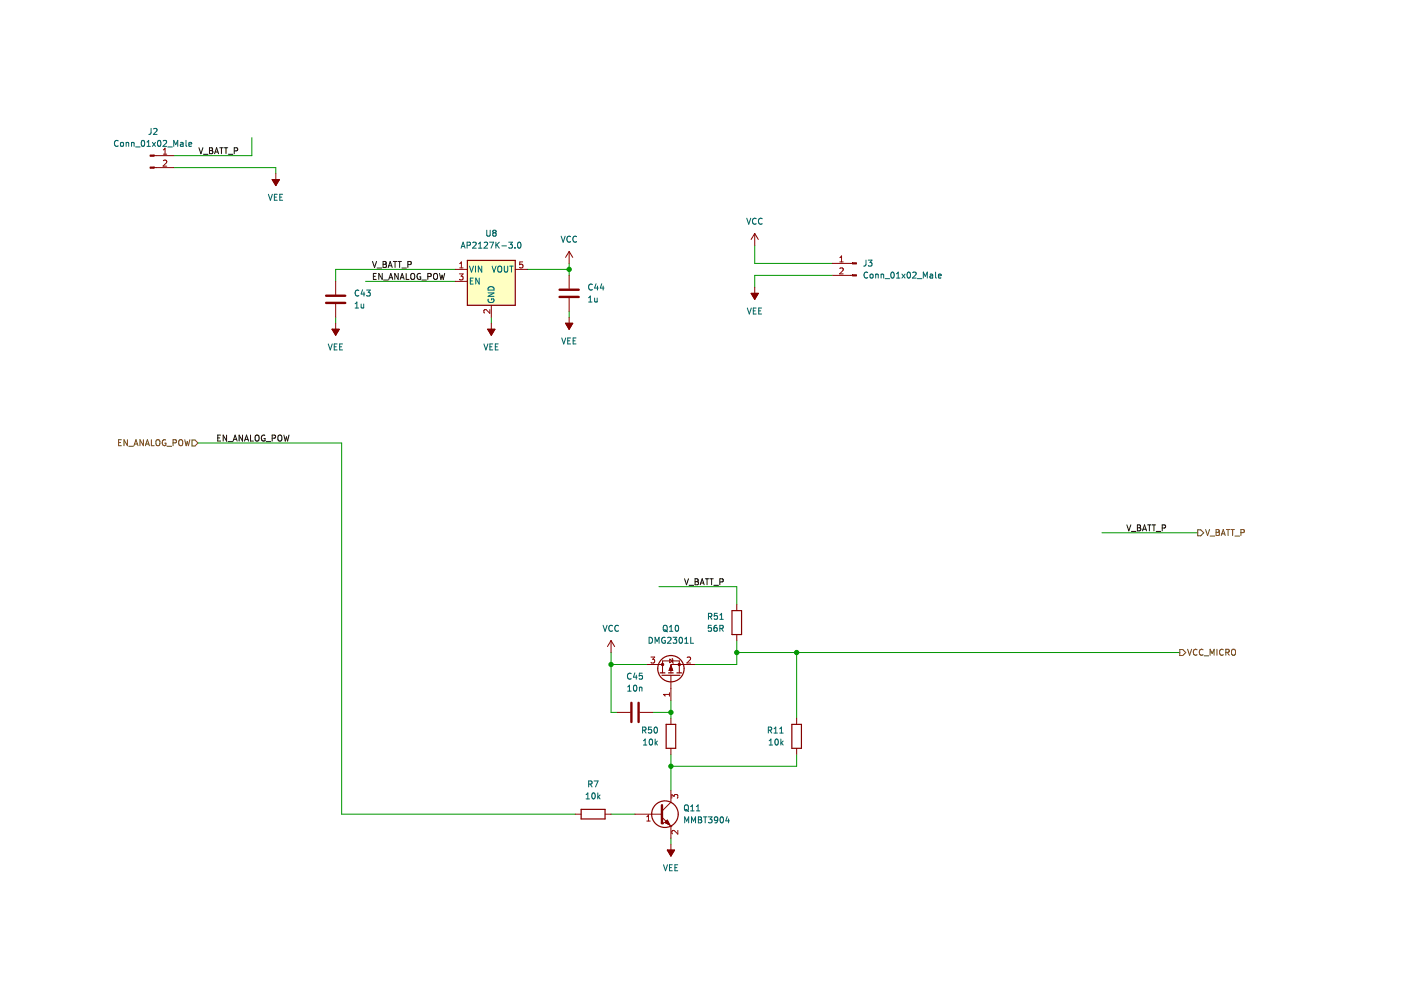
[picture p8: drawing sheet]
<svg xmlns="http://www.w3.org/2000/svg" width="297mm" height="210mm" viewBox="0 0 297 210" stroke-linecap="round" stroke-linejoin="round" font-family="sans-serif">
<path d="M.1 0h297v209.9h-297z" fill-rule="evenodd" fill="#fff" stroke="#fff" stroke-width=".21"/>
<path d="M99.1 55.2h10.1v9.5h-10.1z" fill-rule="evenodd" fill="#ffffc2" stroke="#ffffc2" stroke-width=".25"/>
<g fill="none" stroke="#009600" stroke-width=".21">
<path d="M36.9 35.5h21.6v1.3M53.4 29.2v3.8h-16.5M77.5 59.7h19.1M96.6 57.1h-25.4v2.6M111.8 57.1h8.9M120.7 55.8v2.6M160 52v3.8h16.5M176.5 58.4h-16.5v2.5M71.2 67.3v1.2M104.2 67.3v1.2M120.7 66v1.3M42 93.9h30.4v78.7h49.5"/>
<path d="M233.6 113h20.3M129.6 138.4v12.6h1.2M139.7 124.4h16.5v3.8M156.2 135.8v5.1h-8.9M156.2 138.4h93.9M168.9 138.4v13.9M129.6 140.9h7.6M138.4 151h3.8M142.2 148.5v3.8M142.2 159.9v7.6M168.9 159.9v2.6h-26.7M129.6 172.6h5"/>
<path d="M142.2 177.7v1.3"/>
</g>
<g fill="none" stroke="#0f0f0f" stroke-width=".21">
<path d="M42.2 31.3l.4 1.3 .4-1.3M43.1 32.7h1M44.4 31.3h.4l.3 .3-.3 .3 .3 .1v.4l-.2 .2h-.5zM44.4 31.9h.4M45.5 32.6l.4-1.3 .4 1.3M45.6 32.2h.6M46.6 31.3h.7M46.9 31.3v1.3M47.6 31.3h.7M47.9 31.3v1.3M48.4 32.7h1M49.7 32l.6-.1v-.5l-.6-.1v1.3"/>
<path d="M79 55.4l.4 1.3 .4-1.3M79.2 58.6h.4M79.8 58h-.6v1.2h.6M80 56.8h.9M81 58v1.2l-.7-1.2v1.2M81.2 55.4h.4l.3 .3-.3 .3 .3 .2v.3l-.2 .2h-.5zM81.2 56h.4M81.3 59.4h1M82.3 56.7l.4-1.3 .5 1.3M82.4 56.3h.6M82.4 59.2l.5-1.2 .4 1.2M82.5 58.9h.7"/>
<path d="M83.4 55.4h.7M83.8 55.4v1.3M84.4 55.4h.7M84.4 58v1.2l-.7-1.2v1.2M84.7 55.4v1.3M84.8 59.2l.5-1.2 .4 1.2M85 58.9h.6M85.2 56.8h1M86.1 58v1.2h.6M86.5 56.1l.6-.1v-.4l-.6-.2v1.3M87.1 58.2l.3-.2a.43 .43 0 0 1 .5 .4v.4a.42 .42 0 0 1-.4 .5 .42 .42 0 0 1-.4-.5zM89.1 58a.58 .58 0 0 0-.7 .6 .58 .58 0 0 0 .8 .5v-.4h-.2"/>
<path d="M89.4 59.4h1M90.7 58.6h.6l.1-.5-.7-.1v1.2M92.1 58h.1a.43 .43 0 0 1 .6 .4v.4a.42 .42 0 0 1-.5 .5 .42 .42 0 0 1-.4-.5zM93.2 58l.3 1.2 .2-.9 .3 .9 .3-1.2M46.2 92.9h.4M46.8 92.2h-.6v1.3h.6M48 92.2v1.3l-.7-1.3v1.3M48.3 93.6h1M49.4 93.5l.5-1.3 .4 1.3M49.5 93.2h.7M51.4 92.2v1.3l-.7-1.3v1.3M51.8 93.5l.5-1.3 .4 1.3"/>
<path d="M52 93.2h.6M53.1 92.2v1.3h.6M54.3 92.3l.1-.1a.43 .43 0 0 1 .5 .5v.4a.42 .42 0 0 1-.4 .4 .42 .42 0 0 1-.4-.4zM56.1 92.3a.58 .58 0 0 0-.7 .6 .58 .58 0 0 0 .8 .5v-.4h-.2M56.4 93.6h1M57.7 92.9h.6l.1-.5-.7-.2v1.3M59 92.4l.2-.2a.43 .43 0 0 1 .6 .5v.4a.42 .42 0 0 1-.5 .4 .42 .42 0 0 1-.4-.4zM60.2 92.2l.3 1.3 .2-.9 .3 .9 .3-1.3M238.9 111.3l.4 1.3 .5-1.3M239.9 112.7h.9M241.1 111.3h.5l.2 .2-.2 .4 .2 .1 .1 .3-.3 .3h-.5zM241.1 111.9h.5"/>
<path d="M242.2 112.6l.5-1.3 .4 1.3M242.4 112.2h.6M243.3 111.3h.8M243.7 111.3v1.3M244.3 111.3h.7M244.7 111.3v1.3M245.1 112.7h1M246.4 112l.6-.1 .1-.5-.7-.1v1.3M145.1 122.7l.5 1.3 .4-1.3M146.1 124.1h1M147.4 122.7h.4l.2 .3-.2 .3 .2 .1 .1 .3-.3 .3h-.4zM147.4 123.3h.4"/>
<path d="M148.5 124l.4-1.3 .4 1.3M148.6 123.6h.6M149.5 122.7h.8M149.9 122.7v1.3M150.5 122.7h.7M150.9 122.7v1.3M151.4 124.1h.9M152.6 123.4l.6-.1 .1-.5-.7-.1v1.3"/>
</g>
<g fill="none" stroke="#725600" stroke-width=".21">
<path d="M25.1 93.8h.5M25.7 93.2h-.6v1.3h.6M27 93.2v1.3l-.7-1.3v1.3M27.3 94.6h1M28.4 94.5l.4-1.3 .5 1.3M28.5 94.1h.6M30.4 93.2v1.3l-.7-1.3v1.3M30.8 94.5l.4-1.3 .5 1.3M30.9 94.1h.7M32.1 93.2v1.3h.6M33.1 93.4l.3-.2a.43 .43 0 0 1 .5 .5v.4a.42 .42 0 0 1-.4 .4 .42 .42 0 0 1-.4-.4zM35.1 93.3a.58 .58 0 0 0-.7 .6 .58 .58 0 0 0 .8 .5v-.4h-.3"/>
<path d="M35.4 94.6h1M36.7 93.9l.6-.1 .1-.4-.7-.2v1.3M38 93.4l.2-.2a.43 .43 0 0 1 .5 .5v.4a.42 .42 0 0 1-.4 .4 .42 .42 0 0 1-.4-.4zM39.2 93.2l.3 1.3 .2-.9 .3 .9 .3-1.3M40.7 93.3h.6l.7 .6-.7 .7h-.6zM253.9 112.3h.7l.6 .7-.6 .6h-.7zM255.6 112.3l.4 1.2 .5-1.2M256.6 113.7h.9M257.8 112.3h.5l.2 .2-.2 .4 .2 .1 .1 .3-.3 .2h-.5zM257.8 112.9h.5M258.9 113.5l.5-1.2 .4 1.2M259 113.2h.7"/>
<path d="M260 112.3h.7M260.4 112.3v1.2M261 112.3h.7M261.3 112.3v1.2M261.8 113.7h1M263.1 112.9h.6l.1-.5-.7-.1v1.2M250.1 137.7h.7l.6 .7-.6 .6h-.7zM251.8 137.7l.4 1.2 .4-1.2M253.8 137.8a.56 .56 0 0 0-.8 .5 .56 .56 0 0 0 .8 .5M255.1 137.8a.56 .56 0 0 0-.8 .5 .56 .56 0 0 0 .8 .5M255.3 139h1M256.6 138.9v-1.2l.4 .9 .4-.9v1.2"/>
<path d="M258 137.7v1.2M259.4 137.8a.56 .56 0 0 0-.8 .5 .56 .56 0 0 0 .8 .5M259.9 138.3h.6l.1-.5-.7-.1v1.2M260.2 138.3l.4 .6M261.2 137.8l.2-.1a.43 .43 0 0 1 .6 .4v.4a.42 .42 0 0 1-.5 .4 .42 .42 0 0 1-.4-.4z"/>
</g>
<g fill="none" stroke="#840000" stroke-width=".21">
<path d="M32.7 35.5h4.2M32.7 33h4.2M57.7 38.1h1.5l-.7 1.2zM58.5 36.8v2.5M71.2 59.7v2.7M96.6 57.1h2.5M96.6 59.7h2.5M109.2 57.1h2.6M120.7 53.3v2.5M120.7 58.4v2.8M120.7 53.3l-.8 1.3M120.7 53.3l.7 1.3"/>
<path d="M160 49.5v2.5M160 49.5l-.7 1.3M160 49.5l.8 1.3M176.5 58.4h4.2M176.5 55.8h4.2M70.4 69.8h1.5l-.7 1.3zM71.2 64.5v2.8M71.2 68.5v2.6M103.4 69.8h1.5l-.7 1.3zM104.2 64.7v2.6M104.2 68.5v2.6M119.9 68.5h1.5l-.7 1.3z"/>
<path d="M120.7 63.2v2.8M120.7 67.3v2.5M159.3 62.2h1.5l-.8 1.3zM160 60.9v2.6M129.6 135.8l.7 1.3M129.6 135.8v2.6M129.6 135.8l-.8 1.3M142 139.7l.6 .4-.6 .4zM142.5 139.6l.3 1M156.2 128.2v1.3M156.2 134.5v1.3M130.8 151h2.8"/>
<path d="M135.6 151h2.8M137.2 140.9h3.3M140.5 142.7v-2.6h3.5v2.6M142.2 143.2v5.3M142.2 152.3v1.3M142.2 158.7v1.2M142.2 141.1l.4 1.1h-.7zM147.3 140.9h-5.1v1.8M168.9 152.3v1.3M168.9 158.7v1.2M121.9 172.6h1.3M128.3 172.6h1.3"/>
<path d="M140.3 173.3l1.9 1.9M142.2 175.2h.1M142.2 170.1l-1.9 1.9"/>
</g>
<g fill="#840000" stroke="#840000" stroke-width=".21">
<path d="M119.9 68.5h1.5l-.7 1.3z"/>
<path d="M57.7 38.1h1.5l-.7 1.2z"/>
<path d="M70.4 69.8h1.5l-.7 1.3z"/>
<path d="M103.4 69.8h1.5l-.7 1.3z"/>
<path d="M142.2 141.1l.4 1.1h-.7z"/>
<path d="M159.3 62.2h1.5l-.8 1.3z"/>
<path d="M31.8 35.4h.9v.3h-.9z" fill-rule="evenodd"/>
<path d="M31.8 32.9h.9v.2h-.9z" fill-rule="evenodd"/>
<path d="M180.7 58.3h.9v.2h-.9z" fill-rule="evenodd"/>
<path d="M180.7 55.7h.9v.3h-.9z" fill-rule="evenodd"/>
<circle cx="144" cy="140.9" r=".25"/>
<circle cx="140.5" cy="140.9" r=".25"/>
</g>
<g fill="none" stroke="#006464" stroke-width=".21">
<path d="M25.1 29.9a.56 .56 0 0 0-.8 .5 .56 .56 0 0 0 .8 .5M25.7 30.3l.3-.1 .2 .2v.4l-.2 .2-.5-.2zM26.7 30.3h.5l.1 .7M26.7 30.2v.8M27.9 30.3h.5v.7M27.9 30.2v.8M28.7 31.2h1M30.1 29.9l.1-.1a.68 .68 0 0 1 .5 .6 .68 .68 0 0 1-.5 .6l-.3-.4zM31.2 31h.7M31.2 30.1l.3-.3v1.2M32 27.2v1.1l-.5 .2M32.3 30.2l.7 .8"/>
<path d="M32.6 27.3l.5-.1 .2 .4-.8 .9h.8M33 30.2l-.7 .8M33.5 29.9l.2-.1a.68 .68 0 0 1 .4 .6 .68 .68 0 0 1-.4 .6l-.3-.4zM34.6 29.9l.5-.1 .2 .3-.8 .9h.8M35.6 31.2h.9M36.8 31v-1.2l.5 .9 .4-.9v1.2M38.3 30.3h.5v.7M38.8 30.5l-.6 .2 .2 .3h.4M39.4 29.8v1.1l.2 .1M40 30.6l.6-.1v-.2l-.4-.1-.2 .2 .1 .6h.5M56.9 41.2l.4 1.3 .4-1.3M58.2 41.8h.4"/>
<path d="M58.8 41.2h-.6v1.3h.6M59.3 41.8h.4M59.9 41.2h-.6v1.3h.6M97.8 52.6l.4-1.3 .4 1.3M97.9 52.3h.6M99 52l.6-.1 .1-.4-.7-.2v1.3M99.5 56.4l.5 1.3 .4-1.3M99.7 59.6h.4M100.2 51.5l.5-.2 .3 .4-.8 .9h.8M100.3 59h-.6v1.2h.6M100.8 56.4v1.3M101.4 52.6h.8"/>
<path d="M101.4 51.7l.4-.4v1.3M101.6 59v1.2l-.7-1.2v1.2M102.1 56.4v1.3l-.7-1.3v1.3M102.7 51.5l.4-.2 .3 .4-.8 .9h.8M103.2 48.8v1l.2 .3 .4-.1 .1-.2v-1M103.8 51.3h.9l-.6 1.3M104.3 56.4l.4 1.3 .5-1.3M104.7 49.4l-.2-.3 .2-.3h.3l.2 .2-.2 .4M104.7 49.4l-.2 .2v.2l.2 .3h.3l.2-.3-.1-.3-.1-.1M104.7 49.4h.3M105.1 51.3v1.3M105.3 51.9l.6 .7"/>
<path d="M105.7 56.5l.1-.1a.43 .43 0 0 1 .6 .4v.5a.42 .42 0 0 1-.4 .4 .42 .42 0 0 1-.5-.4zM105.9 51.3l-.8 .8M106.4 52.1h1M106.9 56.4v1.1l.3 .2h.2l.2-.2v-1.1M107.9 51.3h.7l-.4 .5 .4 .1v.6l-.2 .1-.5-.1M108.1 56.4h.7M108.4 56.4v1.3M109.2 52.5v.1M109.9 51.5l.1-.2a.68 .68 0 0 1 .5 .7 .68 .68 0 0 1-.5 .6l-.3-.5zM119 50.1l.4 1.2 .4-1.2M121 50.2a.56 .56 0 0 0-.8 .5 .56 .56 0 0 0 .8 .5M122.2 50.2a.56 .56 0 0 0-.8 .5 .56 .56 0 0 0 .8 .5"/>
<path d="M158.3 46.3l.4 1.2 .5-1.2M160.3 46.4a.56 .56 0 0 0-.8 .5 .56 .56 0 0 0 .8 .5M161.6 46.4a.56 .56 0 0 0-.8 .5 .56 .56 0 0 0 .8 .5M183.6 55.2l-.1 1-.4 .2M184 57.8a.56 .56 0 0 0-.8 .5 .56 .56 0 0 0 .8 .5M184.1 55.2h.8l-.4 .4 .3 .2v.5l-.2 .1-.5-.1M184.5 58.2l.2-.1 .4 .1-.1 .7-.5-.1zM185.7 58.2h.4l.1 .8M185.7 58.1v.9M186.8 58.2h.5l.1 .8M186.8 58.1v.9M187.7 59.1h.9"/>
<path d="M189 57.8l.2-.1a.68 .68 0 0 1 .4 .6 .68 .68 0 0 1-.4 .7l-.3-.5zM190.1 59h.7M190.1 58.1l.3-.4v1.3M191.2 58.1l.7 .9M191.9 58.1l-.7 .9M192.4 57.8l.2-.1a.68 .68 0 0 1 .5 .6 .68 .68 0 0 1-.5 .7l-.3-.5zM193.5 57.8l.5-.1 .2 .4-.7 .9h.7M194.5 59.1h1M195.8 59v-1.3l.4 .9 .4-.9v1.3M197.2 58.2h.5l.1 .8M197.8 58.4l-.7 .3 .2 .3 .5-.1M198.4 57.7v1.1l.1 .2"/>
<path d="M199 58.5l.6-.1-.1-.2-.4-.1-.1 .2v.6h.5M69.6 72.9l.4 1.3 .4-1.3M70.9 73.5h.4M71.5 72.9h-.6v1.3h.6M72 73.5h.4M72.6 72.9h-.6v1.3h.6M75.3 65.3h.7M75.3 64.4l.4-.4v1.3M76.1 61.6a.56 .56 0 0 0-.8 .5 .56 .56 0 0 0 .8 .5M76.6 64.5v.7h.5M76.9 61.4l-.3 .9h.8M77.1 64.5v.8"/>
<path d="M77.2 61.9v.9M77.7 61.5h.8l-.4 .5 .3 .1v.5l-.1 .2-.6-.2M102.6 72.9l.4 1.3 .4-1.3M103.5 62.1h1.2l-1.2 .7h1.2M103.5 63.4a.58 .58 0 0 0 .6 .8 .58 .58 0 0 0 .5-.8h-.4v.2M103.7 60.9a.66 .66 0 0 1 .7-.1 .66 .66 0 0 1 .3 .7h-1.2zM103.9 73.5h.4M104.5 72.9h-.6v1.3h.6M105 73.5h.4M105.6 72.9h-.6v1.3h.6M119.1 71.7l.4 1.2 .4-1.2M120.4 72.3h.4"/>
<path d="M121 71.7h-.6v1.2h.6M121.5 72.3h.4M122.1 71.7h-.6v1.2h.6M124.8 64h.7M124.8 63.1l.4-.3v1.2M125.6 60.4a.56 .56 0 0 0-.8 .5 .56 .56 0 0 0 .8 .5M126.1 63.2v.8l.5-.1M126.4 60.2l-.3 .9h.8M126.6 63.2v.8M126.7 60.7v.8M127.6 60.2l-.3 .9h.8M127.9 60.7v.8"/>
<path d="M158.4 65.3l.5 1.3 .4-1.3M159.7 65.9h.4M160.3 65.3h-.6v1.3h.6M160.9 65.9h.4M161.5 65.3h-.6v1.3h.6M127.9 132.6l.4 1.2 .4-1.2M129.9 132.7a.56 .56 0 0 0-.8 .5 .56 .56 0 0 0 .8 .5M131.1 132.7a.56 .56 0 0 0-.8 .5 .56 .56 0 0 0 .8 .5M137.6 135.1a.64 .64 0 0 1 .8 .7 .64 .64 0 0 1-.8 .6zM138.9 136.4v-1.3l.4 .9 .4-.9v1.3M140.7 132.8l.2-.2a.43 .43 0 0 1 .6 .4v.4a.42 .42 0 0 1-.5 .5 .42 .42 0 0 1-.4-.5zM140.9 133.5l.6 .5"/>
<path d="M141 135.2a.58 .58 0 0 0-.7 .6 .58 .58 0 0 0 .8 .5v-.5h-.3M141.6 135.2l.4-.1 .3 .4-.8 .9h.8M141.9 133.8h.8M141.9 132.9l.4-.3v1.2M142.7 135.1h.8l-.4 .5 .3 .1v.6l-.2 .1-.5-.1M143.3 132.7l.2-.1a.68 .68 0 0 1 .4 .6 .68 .68 0 0 1-.4 .6l-.3-.4zM144.1 135.2l.2-.1a.68 .68 0 0 1 .4 .7 .68 .68 0 0 1-.4 .6l-.3-.5zM145.2 136.4h.7M145.2 135.5l.3-.4v1.3M146.4 135.1v1.3h.7M150.2 130.7l.6-.1 .1-.4-.7-.2v1.3M150.5 130.7l.4 .6"/>
<path d="M150.8 132.6h-.6l-.1 .6 .7-.1v.6l-.2 .1-.5-.1M152 132.6h-.4l-.2 .3v.7l.2 .2 .4-.1v-.6h-.4l-.2 .2M152.1 130h-.6l-.1 .6h.6l.1 .6-.2 .1-.5-.1M152.6 133.2h.6l.1-.5-.7-.1v1.2M152.6 131.3h.8M152.6 130.4l.4-.4v1.3M152.9 133.2l.5 .6M133.1 146.5h.7M133.1 145.6l.4-.3v1.2M133.8 142.9a.56 .56 0 0 0-.8 .5 .56 .56 0 0 0 .8 .5M134.4 145.4l.2-.1a.68 .68 0 0 1 .4 .6 .68 .68 0 0 1-.4 .6l-.3-.4zM134.6 142.7l-.3 .9h.8"/>
<path d="M134.9 143.2v.8M135.6 145.7v.8M135.6 145.8h.5v.7M136.2 142.7h-.6l-.1 .6h.6l.1 .6-.2 .1-.5-.1M136.2 154.8h.6l.1-.5-.7-.1v1.2M136.4 158h.8M136.4 157.1l.4-.4v1.3M136.5 154.8l.5 .6M137.8 156.8l.1-.1a.68 .68 0 0 1 .5 .6 .68 .68 0 0 1-.5 .7l-.3-.5zM138.1 154.2h-.6v.6l.6-.1v.6l-.2 .1-.4-.1M138.8 154.3l.2-.1a.68 .68 0 0 1 .4 .6 .68 .68 0 0 1-.4 .6l-.3-.5zM138.9 156.7v1.3"/>
<path d="M139 157.5l.4 .5M139.4 157.1l-.5 .5M162.9 154.8h.6l.1-.5-.7-.1v1.2M163.1 158h.7M163.1 157.1l.3-.4v1.3M163.2 154.8l.4 .6M164.1 155.4h.7M164.1 154.5l.4-.3v1.2M164.4 156.8l.2-.1a.68 .68 0 0 1 .4 .6 .68 .68 0 0 1-.4 .7l-.3-.5zM165.3 155.4h.7M165.3 154.5l.4-.3v1.2M165.6 156.7v1.3"/>
<path d="M165.7 157.5l.3 .5M166 157.1l-.4 .5M124.3 169.4h.7M124.3 168.5l.3-.4v1.3M124.8 166.2h.6l.1-.5-.7-.1v1.3M125.1 166.2l.4 .7M125.6 168.2l.2-.1a.68 .68 0 0 1 .4 .7 .68 .68 0 0 1-.4 .6l-.3-.5zM126 165.6h.8l-.5 1.3M126.7 168.1v1.3M126.9 168.9l.3 .5M127.2 168.5l-.5 .5"/>
</g>
<path d="M69.1 64.2h4.1M69.1 62.7h4.1M118.6 63h4.1M118.6 61.4h4.1M133.9 149v4.1M135.4 149v4.1M140.3 170.7v3.8" fill="none" stroke="#840000" stroke-width=".51"/>
<g fill="none" stroke="#840000" stroke-width=".25">
<path d="M99.1 55.2h10.1v9.5h-10.1zM155.2 129.5h2v5h-2zM140 142.7h1M140.3 143.2h3.9M141.2 153.6h2.1v5.1h-2.1zM141.7 142.7h1.1M143.5 142.7h1M167.9 153.6h2v5.1h-2zM123.2 171.6h5.1v2h-5.1z"/>
<circle cx="142.2" cy="141.8" r="2.79"/>
</g>
<g fill="none" stroke="#a90000" stroke-width=".21">
<path d="M34.6 32.7h.8M34.6 31.8l.4-.4v1.3M34.6 34.1l.5-.1 .3 .3-.8 .9h.8M97.4 58.1h.8l-.4 .5 .3 .1v.5l-.2 .1-.5-.1M97.5 56.8h.7M97.5 55.9l.3-.4v1.3M110.8 55.5h-.6v.6h.6v.6l-.2 .1-.4-.1M178.1 56.9l.4-.1 .3 .4-.8 .9h.8M178.1 55.5h.7M178.1 54.6l.3-.3v1.2M103.9 65.6v.8l-1-.8-.3 .3 .1 .5M138 139.3h.8l-.4 .5 .3 .1v.6l-.1 .1-.6-.1"/>
<path d="M145.7 139.4l.5-.1 .2 .4-.8 .9h.8M141.9 146.9v.7M141.9 147.2h-1.2l.3 .4"/>
</g>
<circle cx="140.3" cy="174.5" r=".25" fill="#840000"/>
<g fill="#840000" stroke="#840000" stroke-width=".21">
<path d="M141.5 180.2h1.5l-.8 1.3z"/>
<path d="M141.5 173.9l.5 1-1-.5z" fill-rule="evenodd"/>
</g>
<path d="M134.6 172.6h5.7M141 174.4h.1M141.5 173.9l.5 1-1-.5zM142.2 167.5v2.6M142.2 175.2v2.5M142.2 179v2.5M141.5 180.2h1.5l-.8 1.3z" fill="none" stroke="#840000" stroke-width=".21"/>
<circle cx="141" cy="172.6" r="2.82" fill="none" stroke="#840000" stroke-width=".25"/>
<path d="M137.1 174.1h.8M137.1 173.2l.4-.4v1.3M142.4 169.2v-.7l.5 .4 .1-.4h.6l.1 .2-.1 .5M143.7 176.1v.8l-.9-.8-.4 .2 .2 .5" fill="none" stroke="#a90000" stroke-width=".21"/>
<g fill="none" stroke="#006464" stroke-width=".21">
<path d="M145.2 170.8l.2-.1a.43 .43 0 0 1 .6 .4v.4a.42 .42 0 0 1-.5 .4 .42 .42 0 0 1-.4-.4zM145.2 174.5v-1.3l.4 .9 .4-.9v1.3M145.3 171.6l.7 .4M146.4 171.9h.8M146.4 171l.4-.3v1.2M146.6 174.5v-1.3l.4 .9 .5-.9v1.3M147.6 171.9h.8M147.6 171l.4-.3v1.2M148.1 173.2h.4l.2 .2-.2 .4 .2 .1 .1 .3-.2 .3h-.5zM148.1 173.8h.4M149.2 173.2h.7M149.5 173.2v1.3"/>
<path d="M150.2 173.2h.8l-.5 .5 .4 .1v.5l-.2 .2-.5-.2M152.2 173.7l-.3 .3-.3-.1-.1-.6 .4-.1 .3 .2-.1 .8-.2 .2-.3 .1M152.8 173.3l.2-.1a.68 .68 0 0 1 .4 .6 .68 .68 0 0 1-.4 .7l-.3-.5zM154.2 173.1l-.3 .9h.8M154.5 173.6v.9M140.7 183.4l.4 1.2 .4-1.2M141.9 184h.5M142.5 183.4h-.6v1.2h.6M143.1 184h.4M143.7 183.4h-.6v1.2h.6"/>
</g>
<g fill="#009600" stroke="#009600" stroke-width=".21">
<circle cx="120.7" cy="57.1" r=".46"/>
<circle cx="142.2" cy="151" r=".46"/>
<circle cx="129.6" cy="140.9" r=".46"/>
<circle cx="142.2" cy="162.5" r=".46"/>
<circle cx="156.2" cy="138.4" r=".46"/>
<circle cx="168.9" cy="138.4" r=".46"/>
</g>
</svg>
